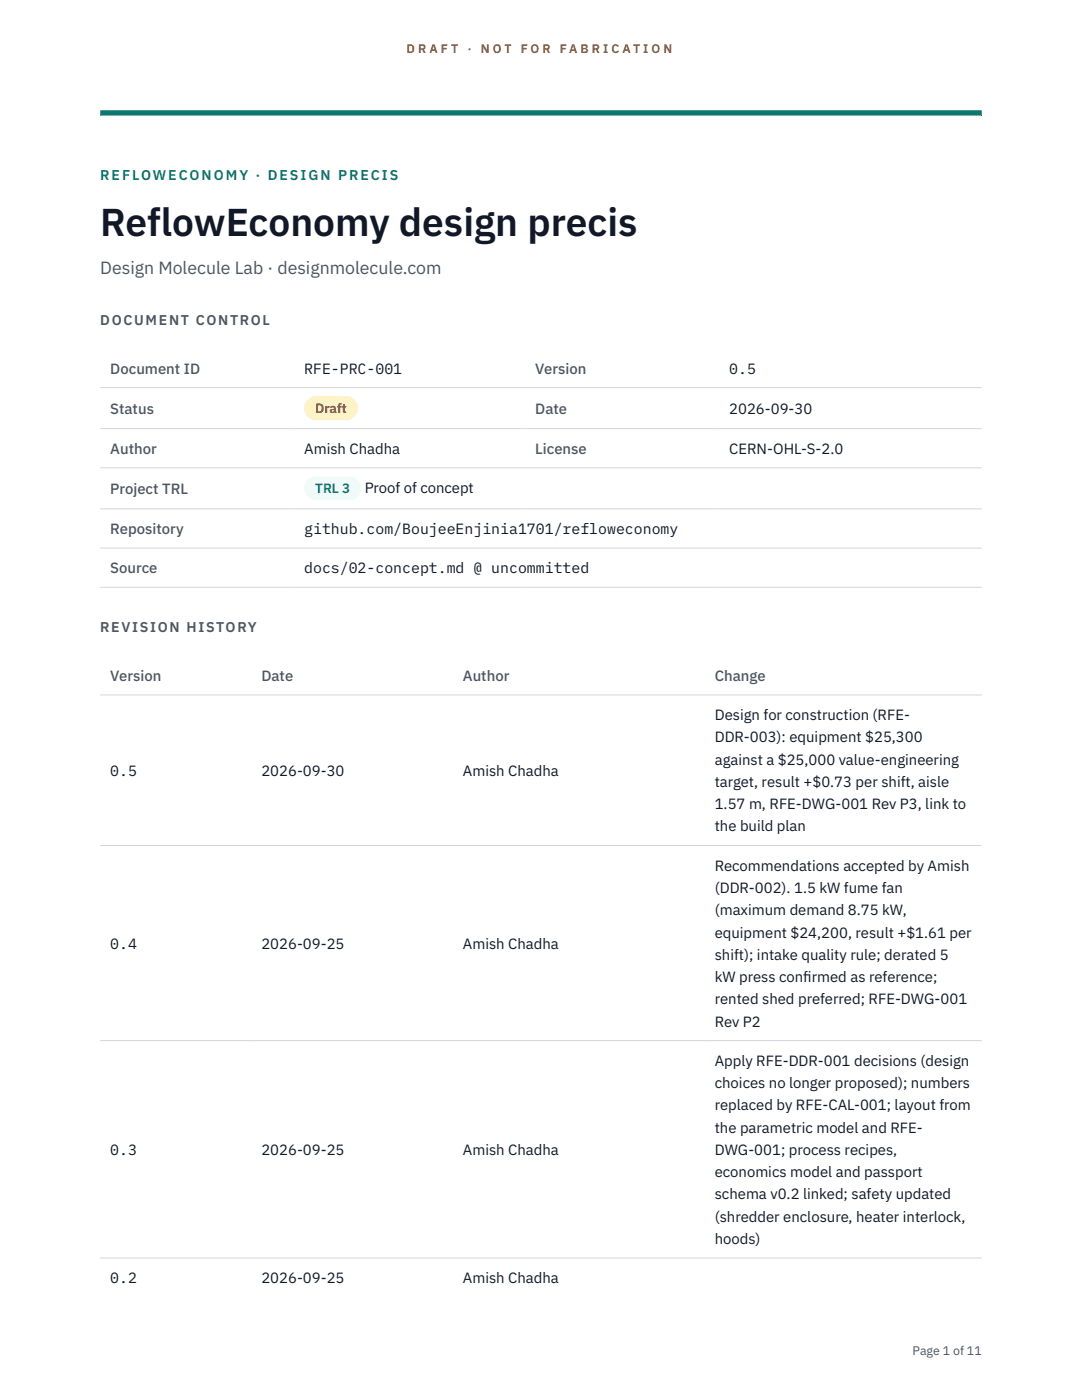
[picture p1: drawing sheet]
<svg xmlns="http://www.w3.org/2000/svg" width="216mm" height="279mm" viewBox="0 0 216 279" stroke-linecap="round" stroke-linejoin="round" font-family="sans-serif">
<defs><g id="words">
<text font-size="7.8" fill="#111827" x="20" y="47.1">ReflowEconomy design precis</text>
<text font-size="3.5" fill="#4b5563" x="20" y="54.6">Design Molecule Lab · designmolecule.com</text>
<g font-size="3" fill="#4b5563">
<text x="22" y="74.5">Document ID</text>
<text x="106.8" y="74.5">Version</text>
<text x="22" y="82.6">Status</text>
<text x="106.8" y="82.6">Date</text>
<text x="22" y="90.6">Author</text>
<text x="106.8" y="90.6">License</text>
<text x="22" y="98.6">Project TRL</text>
<text x="22" y="106.6">Repository</text>
<text x="22" y="114.4">Source</text>
<text x="22" y="135.9">Version</text>
<text x="52.2" y="135.9">Date</text>
<text x="92.4" y="135.9">Author</text>
<text x="142.6" y="135.9">Change</text>
</g>
<g font-size="3" fill="#111827">
<text x="60.7" y="74.5">RFE-PRC-001</text>
<text x="145.5" y="74.5">0.5</text>
<text x="145.5" y="82.6">2026-09-30</text>
<text x="60.7" y="90.6">Amish Chadha</text>
<text x="145.5" y="90.6">CERN-OHL-S-2.0</text>
<text x="72.8" y="98.5">Proof of concept</text>
<text x="60.7" y="106.6">github.com/BoujeeEnjinia1701/refloweconomy</text>
<text x="60.7" y="114.4">docs/02-concept.md @ uncommitted</text>
<text x="142.6" y="143.7">Design for construction (RFE-</text>
<text x="142.6" y="148.2">DDR-003): equipment $25,300</text>
<text x="22" y="154.8">0.5</text>
<text x="52.2" y="154.8">2026-09-30</text>
<text x="92.4" y="154.8">Amish Chadha</text>
<text x="142.6" y="152.6">against a $25,000 value-engineering</text>
<text x="142.6" y="157.1">target, result +$0.73 per shift, aisle</text>
<text x="142.6" y="161.5">1.57 m, RFE-DWG-001 Rev P3, link to</text>
<text x="142.6" y="165.9">the build plan</text>
<text x="142.6" y="173.8">Recommendations accepted by Amish</text>
<text x="142.6" y="178.2">(DDR-002). 1.5 kW fume fan</text>
<text x="142.6" y="182.7">(maximum demand 8.75 kW,</text>
<text x="22" y="189.3">0.4</text>
<text x="52.2" y="189.3">2026-09-25</text>
<text x="92.4" y="189.3">Amish Chadha</text>
<text x="142.6" y="187.1">equipment $24,200, result +$1.61 per</text>
<text x="142.6" y="191.5">shift); intake quality rule; derated 5</text>
<text x="142.6" y="196">kW press conf</text>
<text x="160.3" y="196">irmed as reference;</text>
<text x="142.6" y="200.4">rented shed preferred; RFE-DWG-001</text>
<text x="142.6" y="204.9">Rev P2</text>
<text x="142.6" y="212.7">Apply RFE-DDR-001 decisions (design</text>
<text x="142.6" y="217.1">choices no longer proposed); numbers</text>
<text x="142.6" y="221.6">replaced by RFE-CAL-001; layout from</text>
<text x="142.6" y="226">the parametric model and RFE-</text>
<text x="22" y="230.5">0.3</text>
<text x="52.2" y="230.5">2026-09-25</text>
<text x="92.4" y="230.5">Amish Chadha</text>
<text x="142.6" y="230.5">DWG-001; process recipes,</text>
<text x="142.6" y="234.9">economics model and passport</text>
<text x="142.6" y="239.4">schema v0.2 linked; safety updated</text>
<text x="142.6" y="243.8">(shredder enclosure, heater interlock,</text>
<text x="142.6" y="248.3">hoods)</text>
<text x="22" y="256.1">0.2</text>
<text x="52.2" y="256.1">2026-09-25</text>
<text x="92.4" y="256.1">Amish Chadha</text>
</g>
<text font-size="2.8" fill="#0f766e" x="20" y="36">REFLOWECONOMY · DESIGN PRECIS</text>
<g font-size="2.8" fill="#4b5563">
<text x="20" y="64.8">DOCUMENT CONTROL</text>
<text x="20" y="126.2">REVISION HISTORY</text>
</g>
<text font-size="2.7" fill="#92400e" x="62.9" y="82.5">Draft</text>
<text font-size="2.7" fill="#0f766e" x="62.9" y="98.5">TRL 3</text>
<g font-size="2.5" fill="#b45309">
<text x="81.1" y="10.5">D R A F T</text>
<text x="93.3" y="10.5">·</text>
<text x="95.9" y="10.5">N O T</text>
<text x="103.9" y="10.5">F O R</text>
<text x="111.7" y="10.5">F A B R I C A T I O N</text>
</g>
<text font-size="2.5" fill="#4b5563" x="182.1" y="270.3">Page 1 of 11</text>
</g></defs>
<path d="M20 23.1h175.9zM20 22h175.9v1.1h-175.9z" fill-rule="evenodd" fill="#0f766e"/>
<path d="M20 77.3h175.9M20 85.5h175.9M20 93.4h175.9M20 101.6h175.9M20 109.4h175.9M20 117.2h175.9M20 138.7h175.9M20 168.7h175.9M20 207.7h175.9M20 251.1h175.9" fill="none" stroke="#d1d5db" stroke-width=".2"/>
<path d="M60.7 79h10.7v4.9h-10.7z" fill="#fef3c7"/>
<path d="M60.7 95.1h11.4v4.8h-11.4z" fill="#f0fdfa"/>
<use href="#words"/>
</svg>
